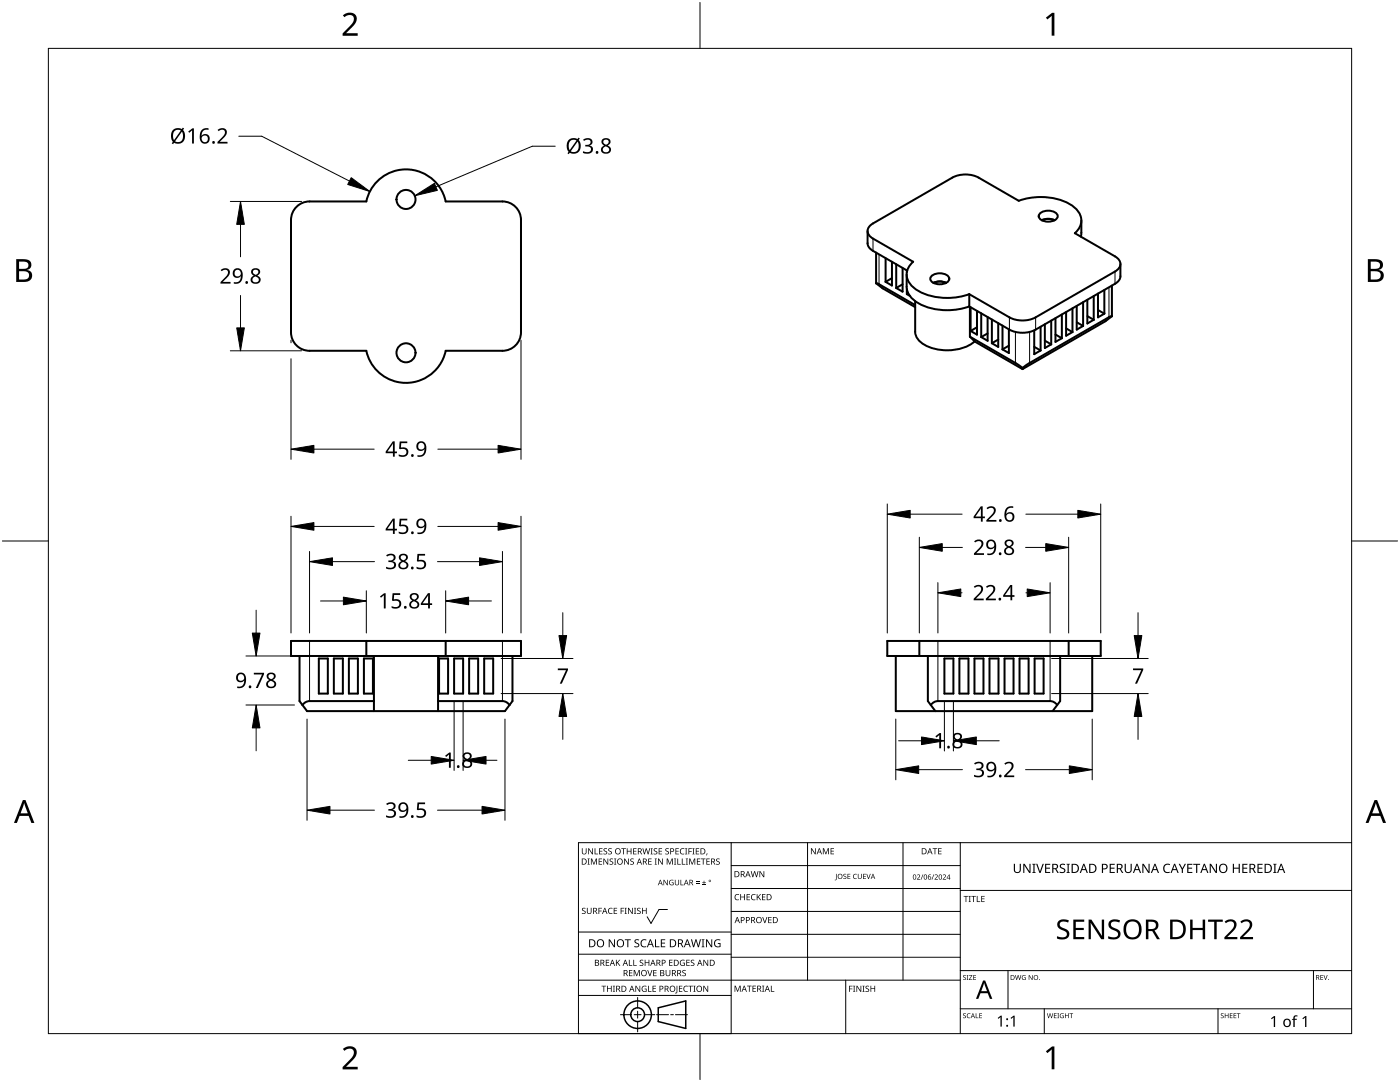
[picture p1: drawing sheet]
<svg xmlns="http://www.w3.org/2000/svg" width="279mm" height="216mm" viewBox="0 0 279 216" stroke-linecap="round" stroke-linejoin="round" font-family="sans-serif">
<g fill="none" stroke="#000" stroke-width=".4">
<path d="M59.2 41.3a3.7 3.7 0 0 1 2.6-1.1h11.3a8.1 8.1 0 0 1 7.9-6.4 8.1 8.1 0 0 1 7.9 6.4h11.4a3.7 3.7 0 0 1 3.7 3.7v22.4a3.7 3.7 0 0 1-3.7 3.7h-11.4a8.1 8.1 0 0 1-7.9 6.4 8.1 8.1 0 0 1-7.9-6.4h-11.3a3.7 3.7 0 0 1-3.7-3.7v-22.4a3.7 3.7 0 0 1 1.1-2.6zM173.1 46.1v2.4a1.79 1.79 0 0 0 1.1 1.6l6.9 3.9M173.5 45.1l.7-.5 15.9-9.2a5.8 5.8 0 0 1 5.2 0l8 4.7a12.8 12.8 0 0 1 10.5 .8 3.3 3.3 0 0 1 1.4 4.8l-.7 .8 8 4.7a1.59 1.59 0 0 1 1.1 1.5 1.59 1.59 0 0 1-1.1 1.5l-15.8 9.1a5.8 5.8 0 0 1-5.3 0l-8-4.6a12.8 12.8 0 0 1-10.5-.9 3.3 3.3 0 0 1-1.4-4.8l.7-.8-8-4.6a1.54 1.54 0 0 1-.7-2.5zM174.8 56.5l.6 .2 7.2 4.2M174.8 50.4v6.1M174.8 56.5l1.3 1 6.5 3.8M176.7 51.5v4.7M178 55.5l-1.3 .7M178 52.2v4.8l-1.3-.8M178.9 52.7v4.8M180.1 56.7l-1.2 .8M180.1 53.5v4.7l-1.2-.7"/>
<path d="M180.9 54.8v2.4a4.3 4.3 0 0 0 2.8 3.6 13.1 13.1 0 0 0 9.7 .3M181 54v.3M181 57.7v1M181 58.7l.6 .3M181.3 58.5l-.3 .2M186 55a2.67 2.67 0 0 1 3.4 .3 .9 .9 0 0 1-.7 1.2 2.58 2.58 0 0 1-2.9-.5l-.1-.4zM186.3 56.4a3 3 0 0 1 2.5 0M193.4 58.7v2.4M207.7 42.5a2.67 2.67 0 0 1 3.3 .3 .9 .9 0 0 1-.7 1.2 2.58 2.58 0 0 1-2.9-.5l-.1-.4zM207.9 44a3 3 0 0 1 2.6 0M215.8 44l-.1 3.2M217 59.8v4.7l1.3-.7"/>
<path d="M218.3 59.1v4.7M219.1 58.6v4.7l1.3-.7M220.4 57.9v4.7M221.9 57v6.1M223.6 52.7v2.4a1.79 1.79 0 0 1-1.1 1.5l-15.8 9.2a5.8 5.8 0 0 1-5.3 0l-8-4.7M182.6 60.1v6.1a3.9 3.9 0 0 0 3.2 3.2 9.4 9.4 0 0 0 8.7-1.3M193.6 67.2l.9 .9M193.6 67.2l9.1 5.2 1.4 1M193.6 61.2v6M193.7 61.3v4.7M194.5 68.1l9.6 5.6M195 62v4.8l-1.3-.8"/>
<path d="M195 65.3l-1.3 .7M195.8 62.5v4.8M197.1 66.5l-1.3 .8M197.1 63.3v4.7l-1.3-.7M197.9 63.8v4.7M199.2 64.5v4.7l-1.3-.7M199.2 67.8l-1.3 .7M200.1 65v4.7M201.3 65.7v4.7l-1.2-.7M201.3 69l-1.2 .7M204.1 73.4v.3M206.4 69.2l1.3 .7"/>
<path d="M206.4 65.9v4.8l1.3-.8M207.7 65.2v4.7M208.5 68l1.3 .7M208.5 64.7v4.7l1.3-.7M209.8 64v4.7M210.6 66.8l1.3 .7M210.6 63.5v4.7l1.3-.7M211.9 62.8v4.7M212.8 65.5l1.2 .8M212.8 62.3v4.7l1.2-.7M214 61.5v4.8M214.9 64.3l1.3 .7"/>
<path d="M214.9 61v4.8l1.3-.8M216.2 60.3v4.7M217 63.1l1.3 .7M219.1 61.9l1.3 .7M221.9 63.1l-.6 .2-15.8 9.1-1.4 1M221.9 63.1l-1.3 1-16.5 9.6M58.1 127.9h45.9v3h-45.9zM59.8 130.9v9l1.5 2h39.5l1.5-2v-9M63.6 131.4h1.8v7h-1.8zM66.6 131.4h1.8v7h-1.8zM69.6 131.4h1.8v7h-1.8zM72.6 131.4h1.8v7h-1.8z"/>
<path d="M73.1 127.9v3M74.6 139.9h-12.8a1.79 1.79 0 0 0-1.4 .8M74.6 130.9v11M87.4 139.9h12.9a1.79 1.79 0 0 1 1.4 .8M87.4 130.9v11M87.6 131.4h1.8v7h-1.8zM88.9 127.9v3M90.6 131.4h1.8v7h-1.8zM93.6 131.4h1.8v7h-1.8zM96.6 131.4h1.8v7h-1.8zM177.1 127.9h42.6v3h-42.6zM178.8 130.9v11h39.2v-11"/>
<path d="M183.5 127.9v3M185.2 130.9v9l1.5 2M188.5 131.4h1.8v7h-1.8zM191.5 131.4h1.8v7h-1.8zM194.5 131.4h1.8v7h-1.8zM197.5 131.4h1.8v7h-1.8zM200.5 131.4h1.8v7h-1.8zM203.5 131.4h1.8v7h-1.8zM206.5 131.4h1.8v7h-1.8zM211.6 130.9v9l-1.5 2M213.3 127.9v3M211 140.7a1.79 1.79 0 0 0-1.4-.8h-22.4a1.79 1.79 0 0 0-1.4 .8"/>
<circle cx="81" cy="39.8" r="1.9"/>
<circle cx="81" cy="70.4" r="1.9"/>
</g>
<path d="M174.2 47.6v2.5M175.4 50.8v5.9M221.3 57.3v6M222.5 54.2v2.4M201.4 63.3v2.5M202.7 66.2v6.2M205.5 66.2v6.2M206.7 63.3v2.5M61.8 127.9v12M100.3 127.9v12M187.2 127.9v12M209.6 127.9v12" fill="none" stroke="#000" stroke-width=".2"/>
<path d="M9.7 9.7h260v196.5h-260z" fill="none" stroke="#000" stroke-width=".2"/>
<path d="M139.7 .5v9.2M.5 108h9.2M269.7 108h9.2M139.7 206.2v9.2" fill="none" stroke="#000" stroke-width=".2"/>
<g fill="#000">
<path d="M68.4 3.1a1.64 1.64 0 0 1 2.8 .4 2.52 2.52 0 0 1-1.2 2.2l-.9 .9h2.3v.5h-3v-.4l1.2-1.2a1.95 1.95 0 0 0 .9-2.2 1.23 1.23 0 0 0-1.8 .1zM208.7 3.5l1.3-.9h.4v4.5h-.5v-4l-.9 .8zM68.4 209.3a1.64 1.64 0 0 1 2.8 .4 2.52 2.52 0 0 1-1.2 2.2l-.9 1h2.3v.5h-3v-.5l1.2-1.2a1.95 1.95 0 0 0 .9-2.1 1.23 1.23 0 0 0-1.8 .1zM208.7 209.8l1.3-1h.4v4.6h-.5v-4l-.9 .7z"/>
<path d="M3.2 51.7h1.3a1.28 1.28 0 0 1 1.7 1.3 1.04 1.04 0 0 1-.8 .9 1.23 1.23 0 0 1 1 1.5 1.23 1.23 0 0 1-1.6 .9h-1.6zM3.8 54.1v1.7h.9a.86 .86 0 0 0 1.1-.9 .86 .86 0 0 0-1.1-.8zM3.8 52.2v1.4h.8a.78 .78 0 0 0 1.1-.7 .78 .78 0 0 0-1.1-.7z"/>
<path d="M273 51.7h1.3a1.28 1.28 0 0 1 1.7 1.3 1.04 1.04 0 0 1-.9 .9 1.23 1.23 0 0 1 1 1.5 1.23 1.23 0 0 1-1.5 .9h-1.6zM273.6 54.1v1.7h.9a.86 .86 0 0 0 1.1-.9 .86 .86 0 0 0-1.2-.8zM273.6 52.2v1.4h.8a.78 .78 0 0 0 1-.7 .78 .78 0 0 0-1.1-.7z"/>
<path d="M4.6 159.6h.5l1.8 4.6h-.6l-.6-1.4h-1.8l-.5 1.4h-.6zM4.8 160.2l-.7 2.1h1.4z"/>
<path d="M274.3 159.6h.5l1.8 4.6h-.6l-.5-1.4h-1.8l-.6 1.4h-.6zM274.6 160.2l-.7 2.1h1.4z"/>
</g>
<g fill="none" stroke="#000" stroke-width=".2">
<path d="M145.9 168.1v38.1h-30.5v-38.1h154.3M145.9 172.7h45.7M145.9 177.3h45.7M161.2 168.1v27.5M180.2 168.1v27.5M191.6 168.1v38.1M191.6 177.7h78.1M115.4 198.6h30.5M115.4 195.6h76.2M115.4 190.4h30.5M115.4 186h30.5M127.3 199v2.1"/>
<path d="M133.2 181.5h-1.7l-1.6 2.8-.7-1.4M145.9 181.9h45.7M145.9 186.4h45.7M145.9 191h45.7M168.8 195.6v10.6M191.6 193.7h78.1M201.2 193.7v7.6M262.1 193.7v7.6M123.8 202.5h2.1M126.6 202.5h1.3M127.3 201.8v1.4M127.3 203.8v2.1"/>
<path d="M128.6 202.5h2.1M131 202.5h2.4M133.8 202.5h.6M134.8 202.5h2.4M191.6 201.3h78.1M208.4 201.3v4.9M243.1 201.3v4.9"/>
</g>
<g fill="#000">
<path d="M116.1 169.3h.2v.8a.32 .32 0 0 0 .3 .3 .32 .32 0 0 0 .3-.3v-.8h.2v.8a.47 .47 0 0 1-.5 .4 .47 .47 0 0 1-.5-.5zM117.3 171.3h.4l-.1 .1v1l.1 .1h-.4l.1-.1v-1zM117.4 169.3h.2l.6 1v-1h.1v1.2h-.1l-.7-1v1h-.1zM117.9 171.3h.3l.3 1 .4-1h.2v1.2h-.1v-1l-.4 1h-.1l-.4-1v1h-.2zM118.7 169.3h.1v1h.6v.2h-.7zM119.5 171.3h.7v.1h-.6v.4h.5v.2h-.5v.4h.6v.1h-.7zM119.6 169.3h.6v.1h-.5v.4h.5v.1h-.5v.4h.5v.2h-.6zM120.5 169.4l.4-.1h.3l-.1 .1a.25 .25 0 0 0-.4-.1 .25 .25 0 0 0 0 .4 .4 .4 0 0 1 .5 .3 .4 .4 0 0 1-.3 .5 .4 .4 0 0 1-.5-.2h.2a.27 .27 0 0 0 .4-.1 .27 .27 0 0 0-.3-.3l-.2-.2zM120.4 171.3h.2l.6 1v-1h.2v1.2h-.2l-.6-1v1h-.2zM121.4 169.4l.5-.1h.2v.1a.25 .25 0 0 0-.4-.1 .25 .25 0 0 0 0 .4 .4 .4 0 0 1 .4 .3 .4 .4 0 0 1-.2 .5 .4 .4 0 0 1-.5-.2h.1a.27 .27 0 0 0 .5-.1 .27 .27 0 0 0-.4-.3l-.2-.2zM121.7 171.4l.4-.1 .3 .1-.1 .1a.25 .25 0 0 0-.4-.1 .25 .25 0 0 0 0 .4 .4 .4 0 0 1 .5 .3 .4 .4 0 0 1-.3 .5 .4 .4 0 0 1-.5-.3l.2 .1a.27 .27 0 0 0 .4-.2 .27 .27 0 0 0-.3-.3l-.2-.2zM122.5 171.3h.5l-.2 .1v1l.2 .1h-.5l.2-.1v-1z"/>
<path d="M124 169.3h.9v.1h-.4v1.1h-.1v-1.1h-.4zM124.6 171.3h.1l.7 1v-1h.1v1.2h-.2l-.6-1v1h-.1zM125.1 169.3h.1v.5h.7v-.5h.1v1.2h-.1v-.6h-.7v.6h-.1zM125.8 171.4l.5-.1 .2 .1v.1a.25 .25 0 0 0-.4-.1 .25 .25 0 0 0 0 .4 .4 .4 0 0 1 .4 .3 .4 .4 0 0 1-.2 .5 .4 .4 0 0 1-.5-.3l.1 .1a.27 .27 0 0 0 .5-.2 .27 .27 0 0 0-.4-.3l-.2-.2zM126.4 169.3h.6v.1h-.5v.4h.5v.1h-.5v.4h.5v.2h-.6zM128.2 169.3h.2l.2 1 .3-1h.2l.2 1 .3-1h.1l-.3 1.2h-.1l-.3-1.1-.3 1.1h-.2zM129.4 171.3h.6v.1h-.5v.4h.5v.2h-.5v.4h.5v.1h-.6zM129.8 169.3h.5l-.2 .1v1l.2 .1h-.5l.2-.1v-1zM130.7 171.3h.4l-.1 .1v1l.1 .1h-.4l.1-.1v-1zM130.5 169.4l.4-.1h.3l-.1 .1a.25 .25 0 0 0-.4-.1 .25 .25 0 0 0 0 .4 .4 .4 0 0 1 .5 .3 .4 .4 0 0 1-.3 .5 .4 .4 0 0 1-.5-.2h.2a.27 .27 0 0 0 .4-.1 .27 .27 0 0 0-.3-.3l-.2-.2zM131.4 169.3h.7v.1h-.5v.4h.5v.1h-.5v.4h.5v.2h-.7zM131.3 171.3h.2l.7 1-.1-1h.2v1.2h-.2l-.6-1v1h-.2z"/>
<path d="M132.4 175.6h.2l.6 .9v-.9h.1v1h-.2l-.6-.9v.9h-.1zM132.8 169.4l.4-.1h.3l-.1 .1a.25 .25 0 0 0-.3-.1 .25 .25 0 0 0 0 .4 .4 .4 0 0 1 .4 .3 .4 .4 0 0 1-.3 .5 .4 .4 0 0 1-.4-.2h.1a.27 .27 0 0 0 .5-.1 .27 .27 0 0 0-.4-.3l-.2-.2zM133.1 171.3h.2l.4 1 .4-1h.2v1.2h-.2v-1l-.4 1h-.1l-.4-1v1h-.1zM133.7 175.7l.5-.2 .2 .1v.1a.45 .45 0 0 0-.7 .4 .45 .45 0 0 0 .6 .4v-.3h-.2v-.1h.3v.5a.6 .6 0 0 1-.8-.1 .6 .6 0 0 1 .1-.8zM134.5 171.3h.4l-.1 .1v1l.1 .1h-.4l.2-.1v-1zM135.2 171.3h.1v1.1h.6v.1h-.7zM134.8 169.3h.7v.1h-.6v.4h.5v.1h-.5v.4h.6v.2h-.7zM134.7 175.6h.1v.7a.28 .28 0 0 0 .3 .2 .28 .28 0 0 0 .3-.2v-.7h.1v.7a.42 .42 0 0 1-.4 .4 .42 .42 0 0 1-.4-.4zM135.8 175.6h.1v.9h.5v.1h-.6zM136.1 171.3h.1v1.1h.6v.1h-.7zM135.8 169.4l.5-.2 .3 .1-.1 .1a.49 .49 0 0 0-.7 .5 .49 .49 0 0 0 .8 .4 .52 .52 0 0 1-.7 .1 .52 .52 0 0 1-.2-.6zM136.7 169.3h.5l-.2 .1v1l.2 .1h-.5l.2-.1v-1z"/>
<path d="M136.9 171.3h.4l-.1 .1v1l.1 .1h-.4l.1-.1v-1zM137.4 169.3h.7v.1h-.6v.4h.5v.2h-.5v.5h-.1zM137.5 171.3h.3l.3 1 .4-1h.3v1.2h-.2v-1l-.4 1h-.1l-.4-1v1h-.2zM138.2 169.3h.4l-.1 .1v1l.1 .1h-.4l.1-.1v-1zM138.9 176.2h.7v.1h-.7zM138.9 175.9h.7v.1h-.7zM138.9 169.3h.6v.1h-.5v.4h.5v.1h-.5v.4h.5v.2h-.6zM139.1 171.3h.7v.1h-.6v.4h.5v.2h-.5v.4h.6v.1h-.7zM140.1 176.5h.8v.1h-.8zM139.9 171.3h.9v.1h-.4v1.1h-.1v-1.1h-.4zM140.4 175.7h.2v.3h.3v.2h-.3v.3h-.2v-.3h-.3v-.2h.3zM141 170.3h.2l-.3 .4z"/>
<path d="M141 171.3h.7v.1h-.6v.4h.5v.2h-.5v.4h.6v.1h-.7zM143 171.4l.4-.1 .2 .1v.1a.25 .25 0 0 0-.4-.1 .25 .25 0 0 0 0 .4 .4 .4 0 0 1 .5 .3 .4 .4 0 0 1-.3 .5 .4 .4 0 0 1-.5-.3l.2 .1a.27 .27 0 0 0 .4-.2 .27 .27 0 0 0-.3-.3l-.3-.2zM146.8 178.6l.4-.2 .3 .1v.1a.49 .49 0 0 0-.7 .4 .49 .49 0 0 0 .7 .5 .52 .52 0 0 1-.7 0 .52 .52 0 0 1-.2-.6zM147.7 178.4h.2v.5h.6v-.5h.2v1.2h-.2v-.5h-.6v.5h-.2zM149 178.4h.7v.1h-.5v.4h.4v.2h-.4v.4h.5v.1h-.7zM150 178.6l.5-.2 .3 .1-.1 .1a.49 .49 0 0 0-.7 .4 .49 .49 0 0 0 .8 .5 .52 .52 0 0 1-.7 0 .52 .52 0 0 1-.2-.6zM149.8 173.8h.2l.2 1.1 .3-1.1h.2l.3 1.1 .2-1.1h.2l-.3 1.2h-.2l-.3-1-.3 1h-.1zM151 178.4h.2v.6l.5-.6h.2l-.5 .5 .5 .7h-.2l-.4-.6-.1 .6h-.2zM151.6 173.8h.1l.7 1v-1h.1v1.2h-.2l-.6-1v1h-.1zM152.1 178.4h.7v.1h-.6v.4h.5v.2h-.5v.4h.6v.1h-.7zM161.8 169.3h.2l.7 1v-1h.1v1.2h-.2l-.6-1v1h-.2zM164.2 169.3h.2l.4 .9 .4-.9h.2v1.2h-.1v-1.1l-.4 1.1h-.1l-.4-1.1v1.1h-.2z"/>
<path d="M165.8 169.3h.6v.1h-.5v.4h.5v.1h-.5v.4h.5v.2h-.6zM166.8 174.4h.2v1l-.4 .3v-.2l.2-.1zM168.3 174.5l.4-.1h.2v.1a.24 .24 0 0 0-.3-.1 .24 .24 0 0 0-.2 .3 .24 .24 0 0 0 .4 .2 .32 .32 0 0 1 0 .5 .32 .32 0 0 1-.5-.2l.1 .1a.26 .26 0 0 0 .3 0 .26 .26 0 0 0 .1-.3 .26 .26 0 0 0-.4-.1zM169.1 174.4h.6v.1h-.4v.3h.4v.1h-.4v.4h.4v.1h-.6zM170.4 174.5l.3-.1h.3v.1a.41 .41 0 0 0-.6 .4 .41 .41 0 0 0 .6 .3 .48 .48 0 0 1-.7 0 .48 .48 0 0 1 .1-.7zM171.2 174.4h.1v.6a.26 .26 0 0 0 .3 .3 .26 .26 0 0 0 .3-.3v-.6h.1v.6a.39 .39 0 0 1-.4 .4 .39 .39 0 0 1-.4-.4zM172.2 174.4h.6v.1h-.4v.3h.4v.1h-.4v.4h.4v.1h-.6zM172.9 174.4h.1l.3 .8 .3-.8h.2l-.4 1h-.1zM183 174.6a.37 .37 0 0 1 .6 0 .37 .37 0 0 1-.2 .6l-.2 .2h.5v.1h-.7l.3-.4a.27 .27 0 0 0 .2-.3 .27 .27 0 0 0-.3-.2zM184.1 174.5h.2l-.4 1h-.1zM186.3 174.5h.1l-.4 1h-.1zM186.1 169.3h.9v.1h-.3v1.1h-.2v-1.1h-.4z"/>
<path d="M186.5 174.6a.37 .37 0 0 1 .6 0 .37 .37 0 0 1-.2 .6l-.2 .2h.5v.1h-.7l.3-.4a.27 .27 0 0 0 .3-.3 .27 .27 0 0 0-.4-.2zM187.2 169.3h.7v.1h-.5v.4h.5v.1h-.5v.4h.5v.2h-.7zM188.2 174.6a.37 .37 0 0 1 .6 0 .37 .37 0 0 1-.3 .6l-.2 .2h.5v.1h-.7l.3-.4a.27 .27 0 0 0 .3-.3 .27 .27 0 0 0-.4-.2zM192.3 178.8h.9v.1h-.3v1.1h-.2v-1.1h-.4zM193.3 178.8h.5l-.2 .1v1l.2 .1h-.5l.2-.1v-1zM193.8 178.8h1v.1h-.4v1.1h-.2v-1.1h-.4zM194.9 178.8h.2v1.1h.5v.1h-.7zM195.8 178.8h.7v.1h-.5v.4h.5v.1h-.5v.5h.5v.1h-.7zM202.3 172.4h.3v1.1a.47 .47 0 0 0 .4 .5 .47 .47 0 0 0 .5-.5v-1.1h.2v1.1a.71 .71 0 0 1-.7 .7 .71 .71 0 0 1-.7-.7zM204.2 172.4h.3l1 1.5v-1.5h.2v1.8h-.3l-1-1.5v1.5h-.2zM206 172.4h.7v.1h-.2v1.5l.2 .1v.1h-.7v-.1l.2-.1v-1.5h-.2zM206.8 172.4h.2l.6 1.5 .5-1.5h.2l-.6 1.8h-.3z"/>
<path d="M208.6 172.4h1v.2h-.8v.5h.7v.2h-.7v.7h.8v.2h-1zM211.6 172.5l.4-.2 .6 .1-.1 .2h-.2a.35 .35 0 0 0-.6 .1 .35 .35 0 0 0 .4 .5 .55 .55 0 0 1 .5 .7 .55 .55 0 0 1-.8 .3l-.3-.1v-.2l.4 .1a.36 .36 0 0 0 .5-.2 .36 .36 0 0 0-.4-.5l-.4-.2zM212.8 172.4h.7v.1h-.2v1.5l.2 .1v.1h-.7v-.1l.3-.1v-1.5h-.3zM221.5 172.4h1v.2h-.8v.5h.7v.2h-.7v.7h.8v.2h-1zM224.5 172.4h.2v1.1a.47 .47 0 0 0 .5 .5 .47 .47 0 0 0 .4-.5v-1.1h.3v1.1a.71 .71 0 0 1-.7 .7 .71 .71 0 0 1-.7-.7zM228 172.4h.2l1 1.5v-1.5h.2v1.8h-.2l-1-1.5v1.5h-.2zM232.4 172.6l.6-.3 .5 .1-.1 .2a.73 .73 0 0 0-1 .7 .73 .73 0 0 0 1 .6v.2a.96 .96 0 0 1-1.2-.3 .96 .96 0 0 1 .2-1.2zM235.2 172.4h.3l.5 .9 .4-.9h.3l-.6 1.1v.7h-.3v-.7zM236.9 172.4h1.1v.2h-.8v.5h.7v.2h-.7v.7h.8v.2h-1.1zM238.1 172.4h1.4v.2h-.6v1.6h-.2v-1.6h-.6zM241.4 172.4h.3l1 1.5v-1.5h.2v1.8h-.3l-1-1.5v1.5h-.2zM246 172.4h.3v.7h.9v-.7h.2v1.8h-.2v-.9h-.9v.9h-.3z"/>
<path d="M247.9 172.4h1.1v.2h-.8v.5h.7v.2h-.7v.7h.8v.2h-1.1zM250.9 172.4h1.1v.2h-.8v.5h.7v.2h-.7v.7h.8v.2h-1.1zM254.1 172.4h.7v.1h-.3v1.5l.3 .1v.1h-.7v-.1l.2-.1v-1.5h-.2zM116.2 181.3l.4-.2 .3 .1-.1 .1a.25 .25 0 0 0-.4-.1 .25 .25 0 0 0 0 .4 .4 .4 0 0 1 .5 .3 .4 .4 0 0 1-.3 .5 .4 .4 0 0 1-.5-.2h.2a.27 .27 0 0 0 .4-.1 .27 .27 0 0 0-.3-.3l-.2-.2zM117.1 181.1h.2v.8a.32 .32 0 0 0 .3 .3 .32 .32 0 0 0 .3-.3v-.8h.2v.8a.47 .47 0 0 1-.5 .5 .47 .47 0 0 1-.5-.5zM119.4 181.1h.7v.2h-.5v.4h.5v.1h-.5v.6h-.2zM120 196.7h1v.1h-.4v1.1h-.2v-1.1h-.4zM120.9 191.5h.7v.1h-.6v.4h.5v.2h-.5v.4h.6v.1h-.7zM121.5 181.3l.4-.2 .4 .1-.1 .1a.49 .49 0 0 0-.7 .5 .49 .49 0 0 0 .7 .4 .52 .52 0 0 1-.6 .1 .52 .52 0 0 1-.3-.6zM121.1 196.7h.2v.5h.6v-.5h.2v1.2h-.2v-.6h-.6v.6h-.2zM121.5 187.4h.2l.9 1.3v-1.3h.1v1.6h-.2l-.8-1.3v1.3h-.2zM122.3 196.7h.4l-.1 .1v1l.1 .1h-.4l.2-.1v-1z"/>
<path d="M122.5 181.1h.7v.2h-.6v.4h.5v.1h-.5v.4h.6v.2h-.7zM122.9 191.5h.2v.6l.5-.6h.2l-.5 .5 .5 .7h-.2l-.4-.6-.1 .6h-.2zM123.9 181.1h.6v.2h-.5v.4h.5v.1h-.5v.6h-.1zM124.7 181.1h.4l-.2 .2v.9l.2 .2h-.4l.1-.2v-.9zM124.7 187.4h1.2v.2h-.5v1.4h-.2v-1.4h-.5zM125.5 191.5h.2v1.1h.5v.1h-.7zM125.5 193.6h.7v.1h-.5v.4h.5v.1h-.5v.4h.5v.2h-.7zM125.3 181.1h.2l.7 1.1-.1-1.1h.2v1.3h-.2l-.6-1v1h-.2zM126.4 191.5h.1v1.1h.6v.1h-.7zM126.5 181.1h.5l-.2 .2v.9l.2 .2h-.5l.2-.2v-.9zM126.5 193.6h.2l.4 1 .4-1h.2v1.2h-.2v-1.1l-.4 1.1h-.1l-.4-1.1v1.1h-.1zM126.7 187.6l.3-.2 .6 .1-.2 .1a.33 .33 0 0 0-.6 .2 .33 .33 0 0 0 .4 .4 .47 .47 0 0 1 .4 .6 .47 .47 0 0 1-.7 .2h-.3v-.2h.2a.35 .35 0 0 0 .6-.2 .35 .35 0 0 0-.5-.4l-.3-.2z"/>
<path d="M126.8 196.7h.2l.6 1v-1h.2v1.2h-.2l-.7-1 .1 1h-.2zM127.2 181.3l.4-.2 .3 .1-.1 .1a.25 .25 0 0 0-.4-.1 .25 .25 0 0 0 0 .4 .4 .4 0 0 1 .5 .3 .4 .4 0 0 1-.3 .5 .4 .4 0 0 1-.5-.2h.2a.27 .27 0 0 0 .4-.1 .27 .27 0 0 0-.3-.3l-.2-.2zM127.7 191.6l.4-.1 .3 .1-.1 .1a.25 .25 0 0 0-.3-.1 .25 .25 0 0 0 0 .4 .4 .4 0 0 1 .4 .3 .4 .4 0 0 1-.3 .5 .4 .4 0 0 1-.4-.3l.1 .1a.27 .27 0 0 0 .5-.2 .27 .27 0 0 0-.4-.3l-.2-.2zM128 187.6l.6-.2 .4 .1-.1 .2a.63 .63 0 0 0-.9 .5 .63 .63 0 0 0 1 .6v.2a.83 .83 0 0 1-1.1-.3 .83 .83 0 0 1 .1-1.1zM128.2 196.8l.6-.1 .2 .1v.1a.5 .5 0 0 0-.8 .4 .5 .5 0 0 0 .7 .5v-.4h-.3v-.1h.4v.6a.66 .66 0 0 1-.8-.2 .66 .66 0 0 1 0-.9zM128.1 181.1h.2v.6h.6v-.6h.2v1.3h-.2v-.6h-.6v.6h-.2zM129.2 193.6h.1l.4 1 .3-1h.2l-.4 1.2h-.2zM129.3 196.7h.2v1.1h.5v.1h-.7zM128.7 191.5h.1v.5h.6v-.5h.2v1.2h-.2v-.5h-.6v.5h-.1zM130.7 187.4h.2v1.4h.7v.2h-.9zM130.2 196.7h.7v.1h-.5v.4h.5v.1h-.5v.5h.5v.1h-.7zM130.4 193.6h.6v.1h-.5v.4h.5v.1h-.5v.4h.5v.2h-.6z"/>
<path d="M131.9 187.4h.9v.2h-.7v.5h.6v.2h-.6v.5h.7v.2h-.9zM132.8 193.6h.2v.7a.32 .32 0 0 0 .3 .4 .32 .32 0 0 0 .3-.4v-.7h.2v.7a.47 .47 0 0 1-.5 .5 .47 .47 0 0 1-.5-.5zM133.5 191.5h.7v.1h-.5v.4h.5v.2h-.5v.4h.5v.1h-.7zM135 196.7h.2v1.3l-.1 .2h-.3l-.1-.1 .3-.2zM135.5 196.7h.7v.1h-.5v.4h.4v.1h-.4v.5h.5v.1h-.7zM135.8 191.7l.5-.2 .4 .1-.1 .1a.5 .5 0 0 0-.8 .4 .5 .5 0 0 0 .7 .5v-.4h-.2v-.1h.4v.6a.66 .66 0 0 1-.9-.1 .66 .66 0 0 1 0-.9zM136.2 193.7l.4-.2 .3 .1-.1 .1a.25 .25 0 0 0-.4-.1 .25 .25 0 0 0 0 .4 .4 .4 0 0 1 .5 .3 .4 .4 0 0 1-.3 .5 .4 .4 0 0 1-.5-.2h.2a.27 .27 0 0 0 .5-.1 .27 .27 0 0 0-.4-.3l-.2-.2zM136.5 196.8l.5-.1 .3 .1-.1 .1a.49 .49 0 0 0-.7 .4 .49 .49 0 0 0 .8 .4 .52 .52 0 0 1-.7 .1 .52 .52 0 0 1-.2-.6zM137 191.5h.6v.1h-.5v.4h.5v.2h-.5v.4h.5v.1h-.6zM137.4 196.7h.9v.1h-.4v1.1h-.1v-1.1h-.4zM137.9 191.6l.4-.1 .3 .1-.1 .1a.25 .25 0 0 0-.4-.1 .25 .25 0 0 0 0 .4 .4 .4 0 0 1 .5 .3 .4 .4 0 0 1-.3 .5 .4 .4 0 0 1-.5-.3l.2 .1a.27 .27 0 0 0 .4-.2 .27 .27 0 0 0-.3-.3l-.2-.2zM138.4 196.7h.4l-.1 .1v1l.1 .1h-.4l.1-.1v-1z"/>
<path d="M137.9 187.4h.2l.3 1.4 .4-1.4h.2l.4 1.4 .3-1.4h.2l-.4 1.6h-.2l-.4-1.3-.4 1.3h-.2zM140 187.4h.6l-.2 .2v1.3l.2 .1h-.6l.2-.1v-1.3zM140.4 196.7h.1l.7 1v-1h.1v1.2h-.1l-.7-1v1h-.1zM140.4 191.5h.2l.6 1v-1h.1v1.2h-.1l-.7-1v1h-.1zM140.9 187.4h.2l.9 1.3v-1.3h.1v1.6h-.2l-.8-1.3v1.3h-.2zM142.7 187.6l.7-.2 .4 .1-.1 .2a.65 .65 0 0 0-1 .5 .65 .65 0 0 0 .9 .6v-.4h-.3v-.2h.5v.7a.86 .86 0 0 1-1.1-.1 .86 .86 0 0 1 0-1.2zM146.6 196.7h.2l.4 1 .4-1h.2v1.2h-.1v-1.1l-.4 1.1h-.2l-.4-1.1v1.1h-.1zM149.1 196.7h.9v.1h-.4v1.1h-.1v-1.1h-.4zM150.2 196.7h.7v.1h-.6v.4h.5v.1h-.5v.5h.6v.1h-.7zM152.1 183h.2l.3 1 .4-1h.1l-.4 1.2h-.1zM152.1 196.7h.4l-.1 .1v1l.1 .1h-.4l.1-.1v-1zM153.8 196.7h.2v1.1h.5v.1h-.7z"/>
<path d="M153.3 183h.7v.1h-.5v.4h.5v.1h-.5v.5h.5v.1h-.7zM169.5 196.7h.6v.1h-.5v.5h.5v.1h-.5v.5h-.1zM170.2 196.7h.5l-.2 .1v1l.2 .1h-.5l.2-.1v-1zM170.9 196.7h.2l.6 1v-1h.2v1.2h-.2l-.6-1v1h-.2zM172.1 196.7h.5l-.2 .1v1l.2 .1h-.5l.2-.1v-1zM172.8 196.8l.4-.1h.2v.2a.25 .25 0 0 0-.4-.1 .25 .25 0 0 0 0 .4 .4 .4 0 0 1 .5 .3 .4 .4 0 0 1-.3 .4 .4 .4 0 0 1-.5-.2l.2 .1a.27 .27 0 0 0 .4-.2 .27 .27 0 0 0-.3-.3l-.3-.2zM173.7 196.7h.2v.5h.6v-.5h.2v1.2h-.2v-.6h-.6v.6h-.2zM192.2 194.7l.4-.1h.2l-.1 .1a.24 .24 0 0 0-.3 0 .24 .24 0 0 0-.1 .3 .24 .24 0 0 0 .4 .1 .31 .31 0 0 1 0 .4 .31 .31 0 0 1-.5-.1 .24 .24 0 0 0 .3 .1 .24 .24 0 0 0 .1-.3l-.4-.3zM192.9 194.6h.4l-.1 .1v.7l.1 .1h-.4l.1-.1v-.7zM193.4 194.6h.6l-.5 .8h.6v.1h-.7l.5-.8h-.5zM194.2 194.6h.6v.1h-.4v.3h.4v.1h-.4v.3h.4v.1h-.6zM202.6 194.6h.1l.2 .8 .2-.8h.2l.2 .8 .2-.8h.1l-.2 .9h-.2l-.2-.8-.2 .8h-.2z"/>
<path d="M204 194.7l.4-.1h.3l-.1 .1a.4 .4 0 0 0-.6 .4 .4 .4 0 0 0 .6 .3v-.3l-.2-.1h.3v.5a.53 .53 0 0 1-.7-.1 .53 .53 0 0 1 0-.7zM205.3 194.6h.1l.6 .8v-.8h.1v.9h-.2l-.5-.8v.8h-.1zM211.2 183.9a1.85 1.85 0 0 1 2.1-.2l-.1 .4a1.13 1.13 0 0 0-1.7 .2 1.22 1.22 0 0 0 1.2 1.1 1.1 1.1 0 0 1 .7 1.4 1.1 1.1 0 0 1-1.4 .7l-1.1-.2v-.5a1.39 1.39 0 0 0 2-.3 1.19 1.19 0 0 0-1.2-1 1.07 1.07 0 0 1-.5-1.6zM214.2 183.5h2.2v.4h-1.7v1.3h1.6v.4h-1.6v1.4h1.7v.4h-2.2zM217.2 183.5h.6l2.1 3.2v-3.2h.4v3.9h-.5l-2.1-3.2v3.2h-.5zM221.4 183.9a1.85 1.85 0 0 1 2.1-.2l-.1 .4a1.13 1.13 0 0 0-1.7 .2 1.22 1.22 0 0 0 1.2 1.1 1.1 1.1 0 0 1 .7 1.4 1.1 1.1 0 0 1-1.4 .7l-1-.2v-.5a1.39 1.39 0 0 0 1.9-.3 1.19 1.19 0 0 0-1.1-1 1.07 1.07 0 0 1-.6-1.6zM237.5 183.5h.5v1.7h2v-1.7h.5v3.9h-.5v-1.8h-2v1.8h-.5zM241.1 183.5h2.9v.4h-1.2v3.5h-.5v-3.5h-1.2zM244.4 183.9a1.33 1.33 0 0 1 1.4-.5 1.33 1.33 0 0 1 1 1.1 2.59 2.59 0 0 1-1 1.6l-.8 .9h1.9v.4h-2.5v-.4l1-1a1.67 1.67 0 0 0 .8-1.9 1.06 1.06 0 0 0-1.5 .1zM247.5 183.9a1.33 1.33 0 0 1 1.4-.5 1.33 1.33 0 0 1 1 1.1 2.58 2.58 0 0 1-1 1.6l-.8 .9h2v.4h-2.6v-.4l1-1a1.67 1.67 0 0 0 .8-1.9 1.06 1.06 0 0 0-1.5 .1zM263.5 194.6h.6v.1h-.5v.3h.4v.1h-.4v.3h.5v.1h-.6zM264.1 194.6h.2l.2 .8 .3-.8h.2l-.4 .9h-.1z"/>
<path d="M192.2 202.3l.4-.1h.2l-.1 .1a.24 .24 0 0 0-.3 0 .24 .24 0 0 0-.1 .3 .24 .24 0 0 0 .4 .1 .31 .31 0 0 1 0 .5 .31 .31 0 0 1-.5-.2 .24 .24 0 0 0 .3 .1 .24 .24 0 0 0 .1-.3l-.4-.2zM193.1 202.3l.3-.1h.3l-.1 .1a.39 .39 0 0 0-.5 .4 .39 .39 0 0 0 .5 .3 .46 .46 0 0 1-.6 0 .46 .46 0 0 1 .1-.7zM194.7 202.2h.1v.8h.5v.2h-.6zM195.4 202.2h.6v.1h-.4v.3h.4v.1h-.4v.4h.4v.1h-.6zM199.1 203.1l.6-.4h.2v2.1h-.2v-1.9l-.5 .4zM201.7 203.1l.6-.4h.2v2.1h-.3v-1.9l-.4 .4zM209 202.2h.1l.2 .8 .2-.8h.1l.3 .8 .2-.8h.1l-.3 1h-.1l-.2-.9-.3 .9h-.1zM210.3 202.2h.6v.1h-.4v.3h.3v.1h-.3v.4h.4v.1h-.6zM211 202.2h.4l-.2 .1v.8l.2 .1h-.4l.1-.1v-.8zM211.6 202.3l.7-.1-.1 .1a.4 .4 0 0 0-.6 .4 .4 .4 0 0 0 .6 .3v-.2l-.2-.2h.3v.5a.53 .53 0 0 1-.7-.1 .53 .53 0 0 1 0-.7zM212.5 202.2h.2v.4h.5v-.4h.1v1h-.1v-.5h-.5v.5h-.2zM213.4 202.2h.8v.1h-.3v.9h-.2v-.9h-.3z"/>
<path d="M243.7 202.3l.3-.1h.2v.1a.24 .24 0 0 0-.3 0 .24 .24 0 0 0-.1 .3 .24 .24 0 0 0 .3 .1 .31 .31 0 0 1 0 .5 .31 .31 0 0 1-.5-.2 .24 .24 0 0 0 .4 .1 .24 .24 0 0 0 0-.3l-.3-.2zM244.4 202.2h.2v.4h.5v-.4h.1v1h-.1v-.5h-.5v.5h-.2zM245.4 202.2h.6v.1h-.4v.3h.4v.1h-.4v.4h.4v.1h-.6zM246.2 202.2h.5v.1h-.4v.3h.4v.1h-.4v.4h.4v.1h-.5zM246.8 202.2h.8v.1h-.3v.9h-.2v-.9h-.3zM253.7 203.2l.6-.5h.2v2.2h-.3v-1.9l-.4 .4zM258.2 202.7l.3-.1h.5l-.1 .3-.4-.1-.1 .2v.3h.4v.2h-.4v1.4h-.3v-1.4h-.3l.3-.2zM259.9 203.2l.6-.5h.2v2.2h-.2v-1.9l-.5 .4z"/>
<path d="M116.1 171.3h.4a.61 .61 0 0 1 .6 .6 .61 .61 0 0 1-.6 .6h-.4zM116.3 171.4v1h.1a.48 .48 0 0 0 .5-.5 .48 .48 0 0 0-.4-.5z"/>
<path d="M122.7 169.9a.61 .61 0 0 1 1.2 0 .61 .61 0 0 1-1.2 0zM122.9 169.9a.45 .45 0 0 0 .9 0 .45 .45 0 0 0-.9 0z"/>
<path d="M123.1 171.9a.61 .61 0 0 1 1.2 0 .61 .61 0 0 1-1.2 0zM123.3 171.9a.45 .45 0 0 0 .9 0 .45 .45 0 0 0-.9 0z"/>
<path d="M127.3 169.3h.3a.35 .35 0 0 1 .5 .2 .35 .35 0 0 1-.3 .4l.4 .6h-.2l-.3-.5h-.3v.5h-.1zM127.4 169.4v.4h.2a.23 .23 0 0 0 .3-.2 .23 .23 0 0 0-.3-.2z"/>
<path d="M127.5 171.3h.2l.4 1.2h-.1l-.2-.4h-.4l-.2 .4h-.1zM127.6 171.5l-.2 .5h.4z"/>
<path d="M128.3 171.3h.3a.35 .35 0 0 1 .5 .2 .35 .35 0 0 1-.3 .5l.4 .5h-.2l-.3-.5h-.2v.5h-.2zM128.5 171.4v.5h.1a.23 .23 0 0 0 .3-.2 .23 .23 0 0 0-.3-.3z"/>
<path d="M131.7 175.5h.1l.5 1.1h-.2l-.1-.3h-.4l-.2 .3h-.1zM131.8 175.7l-.2 .5h.3z"/>
<path d="M133.8 169.3h.3a.41 .41 0 0 1 .4 .5 .41 .41 0 0 1-.6 .2v.5h-.1zM133.9 169.4v.5a.29 .29 0 0 0 .5-.3 .29 .29 0 0 0-.5-.2z"/>
<path d="M136.9 175.5h.1l.4 1.1h-.1l-.1-.3h-.5l-.1 .3h-.1zM137 175.7l-.2 .5h.3z"/>
<path d="M137.6 175.6h.3a.31 .31 0 0 1 .4 .2 .31 .31 0 0 1-.2 .4l.3 .4h-.2l-.3-.4h-.2v.4h-.1zM137.7 175.7v.4h.2a.21 .21 0 0 0 .2-.2 .21 .21 0 0 0-.2-.2z"/>
<path d="M139.8 169.3h.4a.61 .61 0 0 1 .6 .6 .61 .61 0 0 1-.7 .6h-.3zM140 169.4v.9h.1a.48 .48 0 0 0 .5-.4 .48 .48 0 0 0-.4-.5z"/>
<path d="M141.4 175.8a.25 .25 0 0 1 .5 0 .25 .25 0 0 1-.5 0zM141.5 175.8a.15 .15 0 0 0 .3 0 .15 .15 0 0 0-.3 0z"/>
<path d="M141.9 171.3h.4a.35 .35 0 0 1 .4 .2 .35 .35 0 0 1-.2 .5l.3 .5h-.2l-.3-.5h-.2v.5h-.2zM142.1 171.4v.5h.2a.23 .23 0 0 0 .2-.2 .23 .23 0 0 0-.3-.3z"/>
<path d="M146.6 173.8h.4a.61 .61 0 0 1 .6 .6 .61 .61 0 0 1-.7 .6h-.3zM146.7 174v.9h.2a.48 .48 0 0 0 .5-.5 .48 .48 0 0 0-.5-.4z"/>
<path d="M147.8 173.8h.4a.35 .35 0 0 1 .4 .3 .35 .35 0 0 1-.2 .4l.3 .5h-.2l-.3-.5h-.2v.5h-.2zM148 174v.4h.2a.23 .23 0 0 0 .3-.2 .23 .23 0 0 0-.3-.2z"/>
<path d="M149.2 173.8h.1l.5 1.2h-.1l-.2-.3h-.5l-.1 .3h-.2zM149.3 174l-.2 .5h.4z"/>
<path d="M153 178.4h.4a.61 .61 0 0 1 .6 .6 .61 .61 0 0 1-.6 .6h-.4zM153.2 178.5v1h.1a.48 .48 0 0 0 .5-.5 .48 .48 0 0 0-.4-.5z"/>
<path d="M163.4 169.2h.2l.5 1.3h-.2l-.2-.4h-.4l-.2 .4h-.1zM163.5 169.4l-.2 .6h.4z"/>
<path d="M167.1 174.9a.51 .51 0 0 1 1 0 .51 .51 0 0 1-1 0zM167.3 174.9a.4 .4 0 0 0 .8 0 .4 .4 0 0 0-.8 0z"/>
<path d="M174.2 174.4h.1l.4 1h-.2l-.1-.3h-.4l-.1 .3h-.1zM174.2 174.5l-.1 .5h.3z"/>
<path d="M182.3 174.6h.4l.2 .5a.38 .38 0 0 1-.5 .4 .38 .38 0 0 1-.2-.6zM182.4 174.6v.1a.39 .39 0 0 0-.1 .4 .39 .39 0 0 0 .3 .3 .4 .4 0 0 0 .2-.5 .4 .4 0 0 0-.4-.3z"/>
<path d="M184 169.3h.3a.61 .61 0 0 1 .6 .6 .61 .61 0 0 1-.6 .6h-.3zM184.1 169.4v.9h.2a.48 .48 0 0 0 .5-.4 .48 .48 0 0 0-.5-.5z"/>
<path d="M184.5 174.6h.4l.1 .5a.38 .38 0 0 1-.4 .4 .38 .38 0 0 1-.3-.6zM184.5 174.6v.1a.39 .39 0 0 0-.1 .4 .39 .39 0 0 0 .4 .3 .4 .4 0 0 0 .2-.5 .4 .4 0 0 0-.5-.3z"/>
<path d="M185.3 174.6l.5-.1-.4 .2-.1 .3a.33 .33 0 0 1 .5 .1 .33 .33 0 0 1-.2 .5 .33 .33 0 0 1-.4-.4zM185.3 175.2a.22 .22 0 0 0 .4 0 .22 .22 0 0 0-.4 0z"/>
<path d="M185.5 169.2h.1l.5 1.3h-.1l-.2-.4h-.5l-.1 .4h-.2zM185.6 169.4l-.2 .6h.4z"/>
<path d="M187.5 174.6h.4l.1 .5a.38 .38 0 0 1-.4 .4 .38 .38 0 0 1-.3-.6zM187.5 174.6v.1a.39 .39 0 0 0-.1 .4 .39 .39 0 0 0 .4 .3 .4 .4 0 0 0 .1-.5 .4 .4 0 0 0-.4-.3z"/>
<path d="M189.4 174.5h.1v.7h.2l-.2 .3h-.1v-.2h-.5zM189.4 174.6l-.4 .6h.4z"/>
<path d="M210 172.4h.5a.53 .53 0 0 1 .6 .3 .53 .53 0 0 1-.3 .7l.5 .8h-.3l-.4-.8h-.4v.8h-.2zM210.2 172.6v.6h.3a.35 .35 0 0 0 .4-.3 .35 .35 0 0 0-.4-.3z"/>
<path d="M213.9 172.4h.5a.91 .91 0 0 1 .9 .9 .91 .91 0 0 1-.9 .9h-.5zM214.1 172.6v1.4h.2a.72 .72 0 0 0 .8-.7 .72 .72 0 0 0-.7-.7z"/>
<path d="M216.2 172.4h.2l.7 1.8h-.2l-.2-.6h-.8l-.2 .6h-.2zM216.3 172.6l-.3 .8h.6z"/>
<path d="M217.4 172.4h.5a.91 .91 0 0 1 .9 .9 .91 .91 0 0 1-.9 .9h-.5zM217.6 172.6v1.4h.2a.72 .72 0 0 0 .8-.7 .72 .72 0 0 0-.7-.7z"/>
<path d="M219.9 172.4h.5a.57 .57 0 0 1 .7 .5 .57 .57 0 0 1-.8 .6h-.2v.7h-.2zM220.1 172.6v.7a.43 .43 0 0 0 .6-.1 .43 .43 0 0 0 0-.6z"/>
<path d="M222.9 172.4h.5a.53 .53 0 0 1 .6 .3 .53 .53 0 0 1-.3 .7l.5 .8h-.3l-.4-.8h-.4v.8h-.2zM223.1 172.6v.6h.3a.35 .35 0 0 0 .4-.3 .35 .35 0 0 0-.4-.3z"/>
<path d="M226.8 172.4h.2l.7 1.8h-.2l-.2-.6h-.8l-.2 .6h-.2zM226.9 172.6l-.3 .8h.6z"/>
<path d="M230.4 172.4h.2l.7 1.8h-.2l-.2-.6h-.8l-.2 .6h-.2zM230.5 172.6l-.3 .8h.6z"/>
<path d="M234.3 172.4h.2l.7 1.8h-.2l-.2-.6h-.8l-.2 .6h-.2zM234.4 172.6l-.3 .8h.6z"/>
<path d="M240.2 172.4h.3l.7 1.8h-.3l-.2-.6h-.7l-.2 .6h-.3zM240.3 172.6l-.2 .8h.5z"/>
<path d="M243.5 172.6a.89 .89 0 0 1 1.3 .1 .89 .89 0 0 1-.1 1.2 .89 .89 0 0 1-1.3-.1l-.1-.6zM243.7 172.7a.74 .74 0 0 0-.2 .9 .74 .74 0 0 0 .8 .4 .72 .72 0 0 0 .4-1 .72 .72 0 0 0-1-.3z"/>
<path d="M249.4 172.4h.5a.53 .53 0 0 1 .6 .3 .53 .53 0 0 1-.3 .7l.5 .8h-.3l-.4-.8h-.4v.8h-.2zM249.6 172.6v.6h.3a.35 .35 0 0 0 .4-.3 .35 .35 0 0 0-.5-.3z"/>
<path d="M252.4 172.4h.5a.91 .91 0 0 1 .9 .9 .91 .91 0 0 1-.9 .9h-.5zM252.6 172.6v1.4h.3a.72 .72 0 0 0 .7-.7 .72 .72 0 0 0-.7-.7z"/>
<path d="M255.6 172.4h.2l.7 1.8h-.2l-.3-.6h-.7l-.2 .6h-.2zM255.7 172.6l-.3 .8h.6z"/>
<path d="M118.4 181.1h.3a.35 .35 0 0 1 .4 .3 .35 .35 0 0 1-.2 .4l.3 .6h-.1l-.3-.5h-.3v.5h-.1zM118.5 181.3v.4h.2a.23 .23 0 0 0 .3-.2 .23 .23 0 0 0-.3-.2z"/>
<path d="M118.7 191.5h.4a.31 .31 0 0 1 .4 .2 .31 .31 0 0 1-.2 .4 .33 .33 0 0 1 .3 .4 .33 .33 0 0 1-.4 .2h-.5zM118.9 192.2v.4h.2a.23 .23 0 0 0 .3-.2 .23 .23 0 0 0-.3-.2zM118.9 191.6v.4h.2a.21 .21 0 0 0 .3-.2 .21 .21 0 0 0-.3-.2z"/>
<path d="M117.6 187.4h.5a.79 .79 0 0 1 .7 .8 .79 .79 0 0 1-.8 .8h-.4zM117.8 187.6v1.2h.2a.62 .62 0 0 0 .6-.6 .62 .62 0 0 0-.6-.6z"/>
<path d="M119.8 191.5h.4a.35 .35 0 0 1 .4 .3 .35 .35 0 0 1-.2 .4l.3 .5h-.2l-.3-.5h-.2v.5h-.2zM120 191.6v.5h.2a.23 .23 0 0 0 .3-.2 .23 .23 0 0 0-.3-.3z"/>
<path d="M119.3 187.6a.77 .77 0 0 1 1.1 .1 .77 .77 0 0 1-.2 1.1 .77 .77 0 0 1-1-.2l-.1-.6zM119.5 187.7a.63 .63 0 0 0-.2 .8 .63 .63 0 0 0 .8 .3 .63 .63 0 0 0 .2-.9 .63 .63 0 0 0-.8-.2z"/>
<path d="M120.6 181.1h.2l.4 1.3h-.1l-.2-.4h-.4l-.2 .4h-.1zM120.7 181.3l-.2 .6h.4z"/>
<path d="M122.1 191.5h.2l.5 1.2h-.2l-.1-.3h-.5l-.2 .3h-.1zM122.2 191.7l-.2 .5h.4z"/>
<path d="M123 196.7h.3a.35 .35 0 0 1 .4 .2 .35 .35 0 0 1-.2 .5l.3 .5h-.1l-.3-.5h-.3v.5h-.1zM123.1 196.8v.5h.2a.23 .23 0 0 0 .3-.3 .23 .23 0 0 0-.3-.2z"/>
<path d="M123.3 187.6a.77 .77 0 0 1 1.1 .1 .77 .77 0 0 1-.2 1.1 .77 .77 0 0 1-1.1-.2v-.6zM123.5 187.7a.63 .63 0 0 0-.2 .8 .63 .63 0 0 0 .8 .3 .63 .63 0 0 0 .2-.9 .63 .63 0 0 0-.8-.2z"/>
<path d="M124.5 193.6h.3a.35 .35 0 0 1 .4 .2 .35 .35 0 0 1-.2 .4l.3 .6h-.1l-.3-.5h-.3v.5h-.1zM124.6 193.7v.4h.2a.23 .23 0 0 0 .3-.2 .23 .23 0 0 0-.3-.2z"/>
<path d="M124 196.7h.4a.61 .61 0 0 1 .6 .6 .61 .61 0 0 1-.6 .6h-.4zM124.2 196.8v1h.2a.48 .48 0 0 0 .5-.5 .48 .48 0 0 0-.5-.5z"/>
<path d="M124.7 191.5h.2l.4 1.2h-.1l-.2-.3h-.4l-.2 .3h-.1zM124.8 191.7l-.2 .5h.4z"/>
<path d="M126 196.7h.2l.4 1.2h-.1l-.2-.4h-.4l-.2 .4h-.1zM126.1 196.8l-.2 .6h.4z"/>
<path d="M127.9 194.2a.61 .61 0 0 1 1.2 0 .61 .61 0 0 1-1.2 0zM128.1 194.2a.45 .45 0 0 0 .9 0 .45 .45 0 0 0-.9 0z"/>
<path d="M129.7 187.4h.2l.6 1.6h-.2l-.2-.5h-.6l-.2 .5h-.2zM129.8 187.6l-.3 .7h.5z"/>
<path d="M130.2 191.5h.2l.4 1.2h-.1l-.2-.3h-.4l-.2 .3h-.1zM130.3 191.7l-.2 .5h.4z"/>
<path d="M131 191.5h.3a.35 .35 0 0 1 .5 .3 .35 .35 0 0 1-.3 .4l.4 .5h-.2l-.3-.5h-.2v.5h-.2zM131.2 191.6v.5h.1a.23 .23 0 0 0 .3-.2 .23 .23 0 0 0-.3-.3z"/>
<path d="M131.8 193.6h.3a.31 .31 0 0 1 .4 .1 .31 .31 0 0 1-.2 .4 .33 .33 0 0 1 .3 .4 .33 .33 0 0 1-.4 .3h-.4zM131.9 194.2v.4h.3a.23 .23 0 0 0 .2-.2 .23 .23 0 0 0-.3-.2zM131.9 193.7v.4h.2a.21 .21 0 0 0 .3-.2 .21 .21 0 0 0-.3-.2z"/>
<path d="M131.6 196.7h.3a.41 .41 0 0 1 .5 .5 .41 .41 0 0 1-.6 .2v.5h-.2zM131.8 196.8v.5a.29 .29 0 0 0 .4-.2 .29 .29 0 0 0-.4-.3z"/>
<path d="M132.6 196.7h.4a.35 .35 0 0 1 .4 .2 .35 .35 0 0 1-.2 .5l.3 .5h-.2l-.3-.5h-.2v.5h-.2zM132.8 196.8v.5h.2a.23 .23 0 0 0 .3-.3 .23 .23 0 0 0-.3-.2z"/>
<path d="M132.1 191.5h.3a.41 .41 0 0 1 .4 .5 .41 .41 0 0 1-.6 .3v.4h-.1zM132.2 191.6v.5a.29 .29 0 0 0 .5-.2 .29 .29 0 0 0-.5-.3z"/>
<path d="M134.1 193.6h.3a.35 .35 0 0 1 .5 .2 .35 .35 0 0 1-.3 .4l.4 .6h-.2l-.3-.5h-.2v.5h-.2zM134.3 193.7v.4h.1a.23 .23 0 0 0 .3-.2 .23 .23 0 0 0-.3-.2z"/>
<path d="M133.6 197.3a.61 .61 0 0 1 1.2 0 .61 .61 0 0 1-1.2 0zM133.8 197.3a.45 .45 0 0 0 .9 0 .45 .45 0 0 0-.9 0z"/>
<path d="M133.7 187.4h.5a.79 .79 0 0 1 .7 .8 .79 .79 0 0 1-.8 .8h-.4zM133.9 187.6v1.2h.2a.62 .62 0 0 0 .6-.6 .62 .62 0 0 0-.6-.6z"/>
<path d="M135.2 193.6h.3a.35 .35 0 0 1 .4 .2 .35 .35 0 0 1-.2 .4l.3 .6h-.2l-.2-.5h-.3v.5h-.1zM135.3 193.7v.4h.2a.23 .23 0 0 0 .3-.2 .23 .23 0 0 0-.3-.2z"/>
<path d="M134.5 191.5h.4a.61 .61 0 0 1 .6 .6 .61 .61 0 0 1-.7 .6h-.3zM134.6 191.6v1h.2a.48 .48 0 0 0 .5-.5 .48 .48 0 0 0-.5-.5z"/>
<path d="M135.3 187.4h.4a.45 .45 0 0 1 .6 .3 .45 .45 0 0 1-.3 .6l.4 .7h-.2l-.4-.6h-.3v.6h-.2zM135.5 187.6v.6h.2a.3 .3 0 0 0 .4-.3 .3 .3 0 0 0-.4-.3z"/>
<path d="M137.1 187.4h.2l.6 1.6h-.2l-.2-.5h-.7l-.1 .5h-.2zM137.2 187.6l-.3 .7h.5z"/>
<path d="M139.6 191.5h.1l.5 1.2h-.2l-.1-.3h-.5l-.1 .3h-.2zM139.7 191.7l-.2 .5h.4z"/>
<path d="M138.9 197.3a.61 .61 0 0 1 1.2 0 .61 .61 0 0 1-1.2 0zM139.1 197.3a.45 .45 0 0 0 .9 0 .45 .45 0 0 0-.9 0z"/>
<path d="M141.7 191.5h.3a.61 .61 0 0 1 .6 .6 .61 .61 0 0 1-.6 .6h-.3zM141.8 191.6v1h.2a.48 .48 0 0 0 .5-.5 .48 .48 0 0 0-.5-.5z"/>
<path d="M147.1 183h.1l.5 1.2h-.2l-.1-.4h-.5l-.2 .4h-.1zM147.1 183.1l-.2 .6h.4z"/>
<path d="M147.8 183h.4a.41 .41 0 0 1 .4 .5 .41 .41 0 0 1-.6 .2v.5h-.2zM148 183.1v.5a.29 .29 0 0 0 .5-.2 .29 .29 0 0 0-.5-.3z"/>
<path d="M148.5 196.7h.1l.5 1.2h-.2l-.1-.4h-.5l-.2 .4h-.1zM148.5 196.8l-.2 .6h.4z"/>
<path d="M148.9 183h.3a.41 .41 0 0 1 .4 .5 .41 .41 0 0 1-.6 .2v.5h-.1zM149 183.1v.5a.29 .29 0 0 0 .5-.2 .29 .29 0 0 0-.5-.3z"/>
<path d="M149.9 183h.3a.35 .35 0 0 1 .5 .2 .35 .35 0 0 1-.3 .5l.4 .5h-.2l-.3-.5h-.2v.5h-.2zM150.1 183.1v.5h.1a.23 .23 0 0 0 .3-.3 .23 .23 0 0 0-.3-.2z"/>
<path d="M151.1 196.7h.4a.35 .35 0 0 1 .4 .2 .35 .35 0 0 1-.2 .5l.3 .5h-.2l-.3-.5h-.2v.5h-.2zM151.3 196.8v.5h.2a.23 .23 0 0 0 .2-.3 .23 .23 0 0 0-.2-.2z"/>
<path d="M150.8 183.6a.61 .61 0 0 1 1.2 0 .61 .61 0 0 1-1.2 0zM151.1 183.6a.45 .45 0 0 0 .9 0 .45 .45 0 0 0-.9 0z"/>
<path d="M153.1 196.7h.1l.5 1.2h-.2l-.1-.4h-.5l-.2 .4h-.1zM153.1 196.8l-.2 .6h.4z"/>
<path d="M154.3 183h.3a.61 .61 0 0 1 .6 .6 .61 .61 0 0 1-.6 .6h-.3zM154.4 183.1v1h.2a.48 .48 0 0 0 .5-.5 .48 .48 0 0 0-.5-.5z"/>
<path d="M196.2 195.7h.4l1.4 3.6h-.4l-.5-1.1h-1.4l-.5 1.1h-.4zM196.4 196.1l-.6 1.7h1.2z"/>
<path d="M201.7 194.6h.3a.49 .49 0 0 1 .5 .5 .49 .49 0 0 1-.5 .4h-.3zM201.8 194.7v.7h.4l.1-.2v-.3z"/>
<path d="M206.2 195.1a.5 .5 0 0 1 1 0 .5 .5 0 0 1-1 0zM206.4 195.1a.36 .36 0 0 0 .7 0 .36 .36 0 0 0-.7 0z"/>
<path d="M224.7 184a1.88 1.88 0 0 1 2.3-.3 1.88 1.88 0 0 1 .8 2.2 1.84 1.84 0 0 1-2.3 1.5 1.84 1.84 0 0 1-1.3-2.4zM225.2 184.2a1.75 1.75 0 0 0 .5 2.8 1.42 1.42 0 0 0 1.6-1.9 1.28 1.28 0 0 0-.8-1.2 1.28 1.28 0 0 0-1.3 .3z"/>
<path d="M228.7 183.5h1.1a1.13 1.13 0 0 1 1.3 .8 1.13 1.13 0 0 1-.7 1.4l1.1 1.7h-.6l-.9-1.6h-.8v1.6h-.5zM229.2 183.9v1.5h.6a.75 .75 0 0 0 .9-.8 .75 .75 0 0 0-1-.7z"/>
<path d="M233.5 183.5h1.2a1.96 1.96 0 0 1 2 2 1.96 1.96 0 0 1-2.1 1.9h-1.1zM234 183.9v3.1h.5a1.54 1.54 0 0 0 1.6-1.4 1.54 1.54 0 0 0-1.3-1.7z"/>
<path d="M262.7 194.6h.2a.28 .28 0 0 1 .4 .1 .28 .28 0 0 1-.2 .4l.3 .4h-.2l-.2-.4h-.2v.4h-.1zM262.8 194.7v.3h.1a.19 .19 0 0 0 .3-.2 .19 .19 0 0 0-.3-.1z"/>
<path d="M194.1 202.2l.5 1-.3-.3h-.3l-.3 .3zM194.2 202.3l-.2 .4h.3z"/>
<path d="M256.3 203.5a.81 .81 0 0 1 1.2 .1 .81 .81 0 0 1-.2 1.1 .81 .81 0 0 1-1.1-.2l-.1-.6zM256.6 203.6a.6 .6 0 0 0-.2 .8 .6 .6 0 0 0 .8 .2l.1-.2a.56 .56 0 0 0 0-.7 .56 .56 0 0 0-.7-.1z"/>
<circle cx="207.5" cy="195.5" r=".09"/>
<circle cx="265.1" cy="195.5" r=".09"/>
<circle cx="201" cy="204.7" r=".2"/>
<circle cx="201" cy="203.4" r=".2"/>
</g>
<g fill="none" stroke="#000" stroke-width=".3">
<path d="M131.4 201.1l5.5-1.4v5.5l-5.5-1.4z"/>
<circle cx="127.3" cy="202.5" r="1.37"/>
<circle cx="127.3" cy="202.5" r="2.74"/>
</g>
<g fill="none" stroke="#000" stroke-width=".2">
<path d="M47.7 27.2h4.5l17.5 8.9M110.8 29.2h-4.6l-19.2 8.1M46 40.2h14.2M48 44.8v6.4M48 59v6.4M46 70h14.2M58.1 67.9v.5M58.1 71.6v20.1M104 67.9v23.8M62.6 89.6h12.1M87.4 89.6h12M58.1 103v23.3"/>
<path d="M61.8 110v16.3M62.6 105h12.1M64 119.9h4.5M66.3 112.1h8.4M73.1 117.9v8.4M87.3 112.1h8.4M87.4 105h12M88.9 117.9v8.4M93.5 119.9h4.6M100.3 110v16.3M104 103v23.3M177.1 100.6v25.7"/>
<path d="M181.6 102.6h10.4M183.5 107.2v19.1M187.2 116.3v10M188 109.2h4.1M191.7 118.3h.3M204.7 109.2h4M204.7 102.6h10.4M204.7 118.3h.3M209.6 116.3v10M213.3 107.2v19.1M219.7 100.6v25.7M49.1 130.9h9.1"/>
<path d="M51.1 121.8v4.5M90.6 140v13.7M92.4 140v13.7M100 131.4h14.4M100 138.4h14.4M112.3 122.3v4.5M188.5 140v9.8M190.3 140v9.8M209.9 131.4h19.2M209.9 138.4h19.2M227.1 122.3v4.5M49.1 140.7h9.7"/>
<path d="M51.1 145.2v4.6M61.3 143.5v20.2M81.5 151.7h4.6M97 151.7h2.2M100.8 143.5v20.2M112.3 143v4.5M178.8 143.5v12.1M179.3 147.8h4.6M183.3 153.6h8.8M194.8 147.8h4.6M204.7 153.6h8.7M218 143.5v12.1"/>
<path d="M227.1 143v4.5M65.8 161.7h8.9M87.3 161.7h8.9"/>
</g>
<g fill="#000" stroke="#000" stroke-width=".2">
<path d="M70.1 35.5l3.7 2.7-4.4-1.4zM82.8 39.1l3.9-2.5 .6 1.4zM48 40.2l.8 4.6h-1.6zM47.2 65.4h1.6l-.8 4.6zM58.1 89.6l4.5-.7v1.5zM99.4 88.9l4.6 .7-4.6 .8zM58.1 105l4.5-.7v1.5zM61.8 112.1l4.5-.8v1.5zM68.5 119.2l4.6 .7-4.6 .8zM95.7 111.3l4.6 .8-4.6 .7zM99.4 104.3l4.6 .7-4.6 .8zM177.1 102.6l4.5-.8v1.6z"/>
<path d="M183.5 109.2l4.5-.7v1.5zM187.2 118.3l4.5-.8v1.5zM205 117.5l4.6 .8-4.6 .7zM208.7 108.5l4.6 .7-4.6 .8zM215.1 101.8l4.6 .8-4.6 .8zM50.4 126.3h1.5l-.8 4.6zM88.9 119.9l4.6-.7v1.5zM111.6 126.8h1.5l-.8 4.6zM226.4 126.8h1.5l-.8 4.6zM51.1 140.7l.8 4.5h-1.5zM86.1 150.9l4.5 .8-4.5 .8zM92.4 151.7l4.6-.8v1.6z"/>
<path d="M112.3 138.4l.8 4.6h-1.5zM178.8 153.6l4.5-.8v1.5zM183.9 147.1l4.6 .7-4.6 .8zM190.3 147.8l4.5-.7v1.5zM213.4 152.8l4.6 .8-4.6 .7zM227.1 138.4l.8 4.6h-1.5zM61.3 161.7l4.5-.8v1.5zM96.2 160.9l4.6 .8-4.6 .7z"/>
</g>
<g fill="#000">
<path d="M37.6 26.2l.8-.6h.3v3h-.4v-2.6l-.5 .5zM43.4 25.9a1.01 1.01 0 0 1 1.2-.3 1.01 1.01 0 0 1 .7 1l-.3 .5-1.1 1.2h1.5v.3h-2v-.3l1.1-1.1a.72 .72 0 0 0 .4-.6 .72 .72 0 0 0-.4-.7l-.9 .3zM116.4 27.9a1.06 1.06 0 0 1 1.1-.4 1.06 1.06 0 0 1 .7 .9l-.2 .5-.4 .1a.82 .82 0 0 1 .8 .9 .82 .82 0 0 1-1 .8l-1.1-.2v-.3a1.08 1.08 0 0 0 1.6-.3 .62 .62 0 0 0-.8-.7h-.3v-.3a.7 .7 0 0 0 .8 0 .7 .7 0 0 0 .2-.8 .89 .89 0 0 0-1.3 0zM44 53.9a1.01 1.01 0 0 1 1.2-.4 1.01 1.01 0 0 1 .7 1l-.3 .6-1.1 1.2h1.5v.3h-2v-.3l1.1-1.1a.72 .72 0 0 0 .4-.7 .72 .72 0 0 0-.4-.7l-.9 .3zM79.8 88.1h1.5v.3h-1.2l-.1 .9a1.02 1.02 0 0 1 1.5 .8 1.02 1.02 0 0 1-1.4 1.1l-.5-.2v-.4a.88 .88 0 0 0 .9 .3 .88 .88 0 0 0 .6-.9 .85 .85 0 0 0-1.3-.4l-.2-.1zM77.1 110.8a1.06 1.06 0 0 1 1.1-.4 1.06 1.06 0 0 1 .7 1l-.2 .4-.4 .2a.82 .82 0 0 1 .8 .9 .82 .82 0 0 1-1 .7l-1.1-.2v-.3a1.08 1.08 0 0 0 1.6-.3 .62 .62 0 0 0-.8-.6h-.3v-.4a.7 .7 0 0 0 .8 0 .7 .7 0 0 0 .2-.7 .89 .89 0 0 0-1.3 0zM78.3 118.4h1.6v.3h-1.2l-.1 .9a1.02 1.02 0 0 1 1.5 .8 1.02 1.02 0 0 1-1.4 1l-.5-.1v-.4a.88 .88 0 0 0 .9 .3 .88 .88 0 0 0 .6-.9 .85 .85 0 0 0-1.3-.4l-.2-.1zM79.8 103.5h1.5v.3h-1.2l-.1 .9a1.02 1.02 0 0 1 1.5 .9 1.02 1.02 0 0 1-1.4 1l-.5-.2v-.3a.88 .88 0 0 0 .9 .2 .88 .88 0 0 0 .6-.8 .85 .85 0 0 0-1.3-.4l-.2-.2zM83.3 110.5h1.5v.4h-1.2v.8a1.02 1.02 0 0 1 1.5 .9 1.02 1.02 0 0 1-1.4 1l-.6-.2v-.3a.88 .88 0 0 0 1 .2 .88 .88 0 0 0 .6-.8 .85 .85 0 0 0-1.3-.4l-.2-.1zM194.3 117.1a1.01 1.01 0 0 1 1.2-.4 1.01 1.01 0 0 1 .7 1l-.3 .6-1.1 1.1h1.5v.4h-2v-.3l1.1-1.1a.72 .72 0 0 0 .4-.7 .72 .72 0 0 0-.4-.7l-.9 .3zM194.4 108a1.01 1.01 0 0 1 1.2-.4 1.01 1.01 0 0 1 .6 1.1l-.2 .5-1.2 1.2h1.6v.3h-2v-.3l1.1-1.1a.72 .72 0 0 0 .4-.7 .72 .72 0 0 0-.4-.6l-.9 .3zM196.8 117.1a1.01 1.01 0 0 1 1.1-.4 1.01 1.01 0 0 1 .7 1l-.3 .6-1.1 1.1h1.6v.4h-2.1v-.3l1.1-1.1a.72 .72 0 0 0 .5-.7 .72 .72 0 0 0-.5-.7l-.8 .3z"/>
<path d="M196.9 101.4a1.01 1.01 0 0 1 1.1-.4 1.01 1.01 0 0 1 .7 1l-.3 .6-1.1 1.1h1.6v.4h-2.1v-.3l1.1-1.1a.72 .72 0 0 0 .5-.7 .72 .72 0 0 0-.5-.7l-.8 .3zM50.7 134.2h2v.3l-1.2 2.8h-.4l1.2-2.7h-1.6zM75.8 119l.9-.6h.3v3h-.4v-2.6l-.6 .5zM111.3 133.4h2.1v.3l-1.3 2.7h-.4l1.3-2.7h-1.7zM226.1 133.4h2.1v.3l-1.3 2.7h-.4l1.3-2.7h-1.7zM88.8 150.8l.9-.6h.3v3h-.4v-2.6l-.6 .5zM186.7 146.9l.8-.6h.3v3h-.4l.1-2.6-.6 .5zM194.4 152.3a1.06 1.06 0 0 1 1.1-.3 1.06 1.06 0 0 1 .8 .9l-.3 .4-.3 .2a.82 .82 0 0 1 .7 .9 .82 .82 0 0 1-.9 .7l-1.1-.2v-.3a1.08 1.08 0 0 0 1.6-.3 .62 .62 0 0 0-.9-.6h-.3v-.4a.7 .7 0 0 0 .8 0 .7 .7 0 0 0 .3-.7 .89 .89 0 0 0-1.3 0zM200.4 152.3a1.01 1.01 0 0 1 1.2-.3 1.01 1.01 0 0 1 .7 1l-.3 .6-1.1 1.1h1.5v.4h-2v-.3l1.1-1.2a.72 .72 0 0 0 .4-.6 .72 .72 0 0 0-.4-.7l-.9 .3zM77.1 160.4a1.06 1.06 0 0 1 1.1-.4 1.06 1.06 0 0 1 .7 1l-.2 .4-.4 .2a.82 .82 0 0 1 .8 .9 .82 .82 0 0 1-1 .7l-1.1-.2v-.3a1.08 1.08 0 0 0 1.6-.3 .62 .62 0 0 0-.8-.7h-.3v-.3a.7 .7 0 0 0 .8 0 .7 .7 0 0 0 .2-.7 .89 .89 0 0 0-1.3-.1zM83.3 160.1h1.5v.4h-1.2v.8a1.02 1.02 0 0 1 1.5 .9 1.02 1.02 0 0 1-1.4 1l-.6-.2v-.3a.88 .88 0 0 0 1 .2 .88 .88 0 0 0 .6-.8 .85 .85 0 0 0-1.3-.4l-.2-.1z"/>
<path d="M34.5 26l.9-.4 .9 .2 .2-.3 .2 .1-.2 .3a1.58 1.58 0 0 1 .3 2 1.58 1.58 0 0 1-1.9 .7l-.2-.1-.2 .3-.2-.2 .2-.3a2.01 2.01 0 0 1 0-2.3zM36.3 26.3l-1.4 1.9a1.07 1.07 0 0 0 1.3-.1 1.07 1.07 0 0 0 .3-1.2zM34.9 26.1a1.68 1.68 0 0 0-.2 1.9l1.4-2-.7-.1z"/>
<path d="M40.3 25.9l.5-.3h.4h.4v.3a1.03 1.03 0 0 0-1.3 1.2 .95 .95 0 0 1 1.4 0 .95 .95 0 0 1-.3 1.4 1.13 1.13 0 0 1-1.2-.1 1.13 1.13 0 0 1-.3-1.3l.1-.7zM40.2 27.7a.66 .66 0 0 0 1.3 0 .66 .66 0 0 0-1.3 0z"/>
<path d="M113.5 28l.8-.4 1 .1 .2-.2 .2 .1-.2 .3a1.58 1.58 0 0 1 .2 2 1.58 1.58 0 0 1-1.8 .7l-.2-.1-.2 .3-.3-.2 .3-.3a2.01 2.01 0 0 1 0-2.3zM115.3 28.3l-1.4 1.9a1.08 1.08 0 0 0 1.3-.1 1.08 1.08 0 0 0 .3-1.2zM113.8 28.1a1.68 1.68 0 0 0-.1 1.9l1.4-2-.7-.1z"/>
<path d="M120.2 27.9a.88 .88 0 0 1 1.1-.3 .88 .88 0 0 1 .4 1.1l-.4 .3a.87 .87 0 0 1 .6 1.1 .87 .87 0 0 1-1.2 .6 .82 .82 0 0 1-.8-.8 .82 .82 0 0 1 .7-.9h-.2a.77 .77 0 0 1-.2-1.1zM120.3 29.8a.6 .6 0 0 0 1.2 0 .6 .6 0 0 0-1.2 0zM120.4 28.4a.51 .51 0 0 0 1 0 .51 .51 0 0 0-1 0z"/>
<path d="M46.7 53.8a1.11 1.11 0 0 1 1.4-.1 1.11 1.11 0 0 1 .3 1.4 1.38 1.38 0 0 1-1.7 1.5v-.3a1.01 1.01 0 0 0 1-.2 1.01 1.01 0 0 0 .3-1 .94 .94 0 0 1-1.4 .1 .94 .94 0 0 1 .1-1.4zM46.8 54.5a.66 .66 0 0 0 1.3 0 .66 .66 0 0 0-1.3 0z"/>
<path d="M50.2 53.8a.88 .88 0 0 1 1.2-.3 .88 .88 0 0 1 .4 1.1l-.5 .4a.87 .87 0 0 1 .7 1.1 .87 .87 0 0 1-1.2 .5 .82 .82 0 0 1-.8-.7 .82 .82 0 0 1 .6-.9l-.2-.2a.75 .75 0 0 1-.2-1zM50.4 55.8a.6 .6 0 0 0 1.2 0 .6 .6 0 0 0-1.2 0zM50.5 54.3a.51 .51 0 0 0 1 0 .51 .51 0 0 0-1 0z"/>
<path d="M78.4 88.1h.4v2h.4v.3h-.4v.7h-.4v-.7h-1.4v-.3zM78.4 88.5l-1.1 1.6h1.1z"/>
<path d="M83.4 88.3a1.11 1.11 0 0 1 1.3 0 1.11 1.11 0 0 1 .4 1.3 1.38 1.38 0 0 1-1.8 1.5v-.3a1.01 1.01 0 0 0 1.1-.2 1.01 1.01 0 0 0 .3-1 .94 .94 0 0 1-1.4 .1 .94 .94 0 0 1 .1-1.4zM83.4 89a.66 .66 0 0 0 1.3 0 .66 .66 0 0 0-1.3 0z"/>
<path d="M78.4 103.5h.4v2h.4v.3h-.4v.7h-.4v-.7h-1.4v-.3zM78.4 103.9l-1.1 1.6h1.1z"/>
<path d="M79.7 110.8a.88 .88 0 0 1 1.2-.3 .88 .88 0 0 1 .4 1.1l-.5 .4a.87 .87 0 0 1 .7 1.1 .87 .87 0 0 1-1.2 .5 .82 .82 0 0 1-.8-.7 .82 .82 0 0 1 .6-.9l-.1-.1a.77 .77 0 0 1-.3-1.1zM79.9 112.8a.6 .6 0 0 0 1.2 0 .6 .6 0 0 0-1.2 0zM80 111.3a.51 .51 0 0 0 1 0 .51 .51 0 0 0-1 0z"/>
<path d="M81.9 118.6a.88 .88 0 0 1 1.2-.3 .88 .88 0 0 1 .3 1.2l-.4 .3a.87 .87 0 0 1 .6 1.1 .87 .87 0 0 1-1.1 .5 .82 .82 0 0 1-.8-.7 .82 .82 0 0 1 .6-.9l-.2-.1a.75 .75 0 0 1-.2-1.1zM82 120.6a.6 .6 0 0 0 1.2 0 .6 .6 0 0 0-1.2 0zM82.2 119.1a.51 .51 0 0 0 1 0 .51 .51 0 0 0-1 0z"/>
<path d="M83.4 103.7a1.11 1.11 0 0 1 1.3 0 1.11 1.11 0 0 1 .4 1.3 1.38 1.38 0 0 1-1.8 1.5v-.3a1.01 1.01 0 0 0 1.1-.1 1.01 1.01 0 0 0 .3-1.1 .94 .94 0 0 1-1.4 .1 .94 .94 0 0 1 .1-1.4zM83.4 104.4a.66 .66 0 0 0 1.3 0 .66 .66 0 0 0-1.3 0z"/>
<path d="M195.7 101h.4v2.1h.5v.3h-.5v.7h-.3v-.7h-1.5v-.3zM195.8 101.4l-1.1 1.7h1.1z"/>
<path d="M197.1 107.9a1.11 1.11 0 0 1 1.3 0 1.11 1.11 0 0 1 .4 1.3 1.38 1.38 0 0 1-1.8 1.5v-.3a1.01 1.01 0 0 0 1.1-.2 1.01 1.01 0 0 0 .3-1 .94 .94 0 0 1-1.4 .1 .94 .94 0 0 1 .1-1.4zM197.1 108.6a.7 .7 0 0 0 1.4 0 .7 .7 0 0 0-1.4 0z"/>
<path d="M200.9 101.4l.5-.3 .4-.1h.4v.4a1.03 1.03 0 0 0-1.4 1.1 .95 .95 0 0 1 1.5 0 .95 .95 0 0 1-.3 1.5 1.13 1.13 0 0 1-1.2-.2 1.13 1.13 0 0 1-.3-1.2l.1-.7zM200.8 103.2a.66 .66 0 0 0 1.3 0 .66 .66 0 0 0-1.3 0z"/>
<path d="M200.6 108a.88 .88 0 0 1 1.2-.3 .88 .88 0 0 1 .4 1.1l-.5 .3a.87 .87 0 0 1 .6 1.1 .87 .87 0 0 1-1.1 .6 .82 .82 0 0 1-.8-.8 .82 .82 0 0 1 .6-.9h-.1a.77 .77 0 0 1-.3-1.1zM200.7 109.9a.6 .6 0 0 0 1.2 0 .6 .6 0 0 0-1.2 0zM200.9 108.5a.51 .51 0 0 0 1 0 .51 .51 0 0 0-1 0z"/>
<path d="M201.6 116.7h.4v2.1h.5v.3h-.5v.7h-.3v-.7h-1.5v-.3zM201.7 117.1l-1.1 1.7h1.1z"/>
<path d="M47.4 134.5a1.11 1.11 0 0 1 1.3-.1 1.11 1.11 0 0 1 .4 1.4 1.38 1.38 0 0 1-1.8 1.5v-.3a1.01 1.01 0 0 0 1.1-.2 1.01 1.01 0 0 0 .3-1 .94 .94 0 0 1-1.4 .1 .94 .94 0 0 1 .1-1.4zM47.4 135.2a.7 .7 0 0 0 1.4 0 .7 .7 0 0 0-1.4 0z"/>
<path d="M53.3 134.5a.88 .88 0 0 1 1.2-.3 .88 .88 0 0 1 .4 1.1l-.5 .4a.87 .87 0 0 1 .7 1.1 .87 .87 0 0 1-1.2 .5 .82 .82 0 0 1-.8-.7 .82 .82 0 0 1 .6-.9l-.1-.1a.77 .77 0 0 1-.3-1.1zM53.5 136.5a.6 .6 0 0 0 1.2 0 .6 .6 0 0 0-1.2 0zM53.6 135a.51 .51 0 0 0 1 0 .51 .51 0 0 0-1 0z"/>
<path d="M85.4 118.4h.4v2h.4v.3h-.4v.7h-.4v-.7h-1.4v-.3zM85.4 118.8l-1.1 1.6h1.1z"/>
<path d="M92.5 150.4a.88 .88 0 0 1 1.1-.3 .88 .88 0 0 1 .4 1.2l-.4 .3a.87 .87 0 0 1 .6 1.1 .87 .87 0 0 1-1.2 .5 .82 .82 0 0 1-.8-.7 .82 .82 0 0 1 .7-.9l-.2-.1a.77 .77 0 0 1-.2-1.1zM92.6 152.4a.6 .6 0 0 0 1.2 0 .6 .6 0 0 0-1.2 0zM92.7 150.9a.51 .51 0 0 0 1 0 .51 .51 0 0 0-1 0z"/>
<path d="M190.3 146.5a.88 .88 0 0 1 1.2-.3 .88 .88 0 0 1 .4 1.2l-.5 .3a.87 .87 0 0 1 .6 1.1 .87 .87 0 0 1-1.1 .5 .82 .82 0 0 1-.8-.7 .82 .82 0 0 1 .6-.9l-.1-.1a.77 .77 0 0 1-.3-1.1zM190.4 148.5a.6 .6 0 0 0 1.2 0 .6 .6 0 0 0-1.2 0zM190.6 147a.51 .51 0 0 0 1 0 .51 .51 0 0 0-1 0z"/>
<path d="M197.1 152.3a1.11 1.11 0 0 1 1.4-.1 1.11 1.11 0 0 1 .3 1.3 1.38 1.38 0 0 1-1.7 1.6v-.4a1.01 1.01 0 0 0 1-.1 1.01 1.01 0 0 0 .3-1 .94 .94 0 0 1-1.4 .1 .94 .94 0 0 1 .1-1.4zM197.2 153a.66 .66 0 0 0 1.3 0 .66 .66 0 0 0-1.3 0z"/>
<path d="M79.8 160.4a1.11 1.11 0 0 1 1.3-.1 1.11 1.11 0 0 1 .4 1.3 1.38 1.38 0 0 1-1.8 1.6v-.4a1.01 1.01 0 0 0 1.1-.1 1.01 1.01 0 0 0 .3-1 .94 .94 0 0 1-1.4 .1 .94 .94 0 0 1 .1-1.4zM79.8 161.1a.7 .7 0 0 0 1.4 0 .7 .7 0 0 0-1.4 0z"/>
<circle cx="42.6" cy="28.4" r=".27"/>
<circle cx="119.2" cy="30.4" r=".27"/>
<circle cx="49.2" cy="56.4" r=".27"/>
<circle cx="82.3" cy="90.9" r=".27"/>
<circle cx="82.3" cy="113.3" r=".27"/>
<circle cx="82.3" cy="106.3" r=".27"/>
<circle cx="199.5" cy="119.6" r=".27"/>
<circle cx="199.6" cy="110.5" r=".27"/>
<circle cx="199.7" cy="103.9" r=".27"/>
<circle cx="49.9" cy="137.1" r=".27"/>
<circle cx="80.9" cy="121.2" r=".27"/>
<circle cx="91.5" cy="153" r=".27"/>
<circle cx="189.3" cy="149.1" r=".27"/>
<circle cx="199.6" cy="154.9" r=".27"/>
<circle cx="82.3" cy="162.9" r=".27"/>
</g>
</svg>
